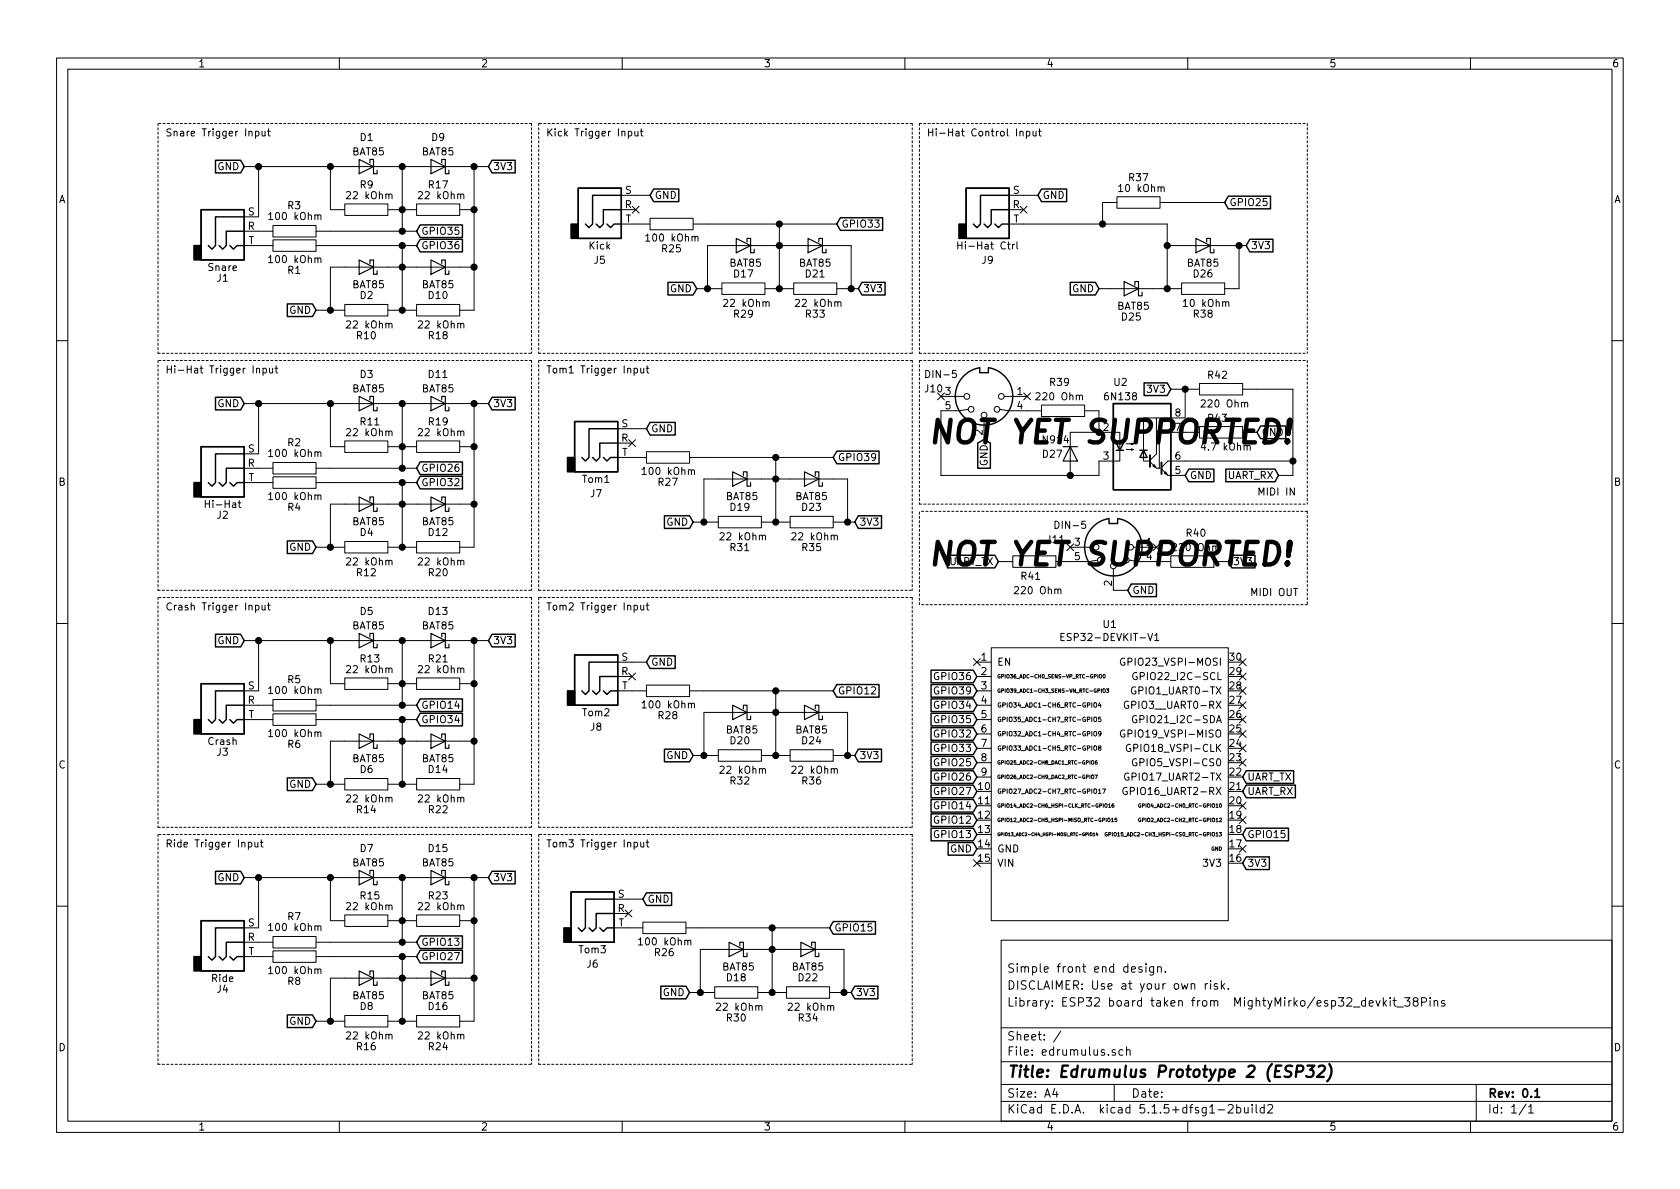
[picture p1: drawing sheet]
<svg xmlns="http://www.w3.org/2000/svg" width="297mm" height="210mm" viewBox="0 0 297 210" stroke-linecap="round" stroke-linejoin="round" font-family="sans-serif">
<defs><g id="words">
<g font-size="5.6">
<text x="163.8" y="78.4">NOT YET SUPPORTED!</text>
<text x="163.8" y="100">NOT YET SUPPORTED!</text>
</g>
<text font-size="2.8" x="178" y="190.5">Title: Edrumulus Prototype 2 (ESP32)</text>
<g font-size="2.1">
<text x="178" y="172">Simple front end design.</text>
<text x="178" y="178">Library: ESP32 board taken from MightyMirko/esp32_devkit_38Pins</text>
<text x="178" y="175">DISCLAIMER: Use at your own risk.</text>
<text x="178" y="184">Sheet: /</text>
<text x="178" y="186.7">File: edrumulus.sch</text>
<text x="178" y="196.9">KiCad E.D.A. kicad 5.1.5+dfsg1-2build2</text>
<text x="178" y="194.1">Size: A4</text>
<text x="200" y="194.1">Date:</text>
<text x="263" y="194.1">Rev: 0.1</text>
<text x="263" y="196.9">Id: 1/1</text>
</g>
<g font-size="1.8">
<text x="35" y="11.9">1</text>
<text x="85" y="11.9">2</text>
<text x="135" y="11.9">3</text>
<text x="185" y="11.9">4</text>
<text x="235" y="11.9">5</text>
<text x="285" y="11.9">6</text>
<text x="29.2" y="24.1">Snare Trigger Input</text>
<text x="62.4" y="27.5">BAT85</text>
<text x="63.7" y="24.9">D1</text>
<text x="74.7" y="27.5">BAT85</text>
<text x="76.4" y="24.9">D9</text>
<text x="96.5" y="24.1">Kick Trigger Input</text>
<text x="163.8" y="24.1">Hi-Hat Control Input</text>
<text x="10.4" y="35.9">A</text>
<text x="38.5" y="30.1">GND</text>
<text x="61.6" y="35.2">22 kOhm</text>
<text x="63.7" y="33.3">R9</text>
<text x="74.3" y="35.2">22 kOhm</text>
<text x="75.8" y="33.3">R17</text>
<text x="87.1" y="30.1">3V3</text>
<text x="110.5" y="34.3">S</text>
<text x="115.7" y="35.2">GND</text>
<text x="179.1" y="34.3">S</text>
<text x="184.3" y="35.2">GND</text>
<text x="198.1" y="34">10 kOhm</text>
<text x="199.7" y="32">R37</text>
<text x="285.4" y="35.9">A</text>
<text x="43.8" y="40.6">R</text>
<text x="43.9" y="38.1">S</text>
<text x="48" y="38.9">100 kOhm</text>
<text x="50.9" y="37">R3</text>
<text x="74.4" y="41.5">GPIO35</text>
<text x="110.5" y="36.8">R</text>
<text x="110.6" y="39.4">T</text>
<text x="148.7" y="40.3">GPIO33</text>
<text x="179.1" y="36.8">R</text>
<text x="179.2" y="39.4">T</text>
<text x="217.3" y="36.4">GPIO25</text>
<text x="36.9" y="47.9">Snare</text>
<text x="43.9" y="43.2">T</text>
<text x="48" y="46.5">100 kOhm</text>
<text x="74.4" y="44.1">GPIO36</text>
<text x="104.2" y="44.1">Kick</text>
<text x="105.1" y="46.7">J5</text>
<text x="114.6" y="42.7">100 kOhm</text>
<text x="117.1" y="44.6">R25</text>
<text x="129.1" y="47.2">BAT85</text>
<text x="141.4" y="47.2">BAT85</text>
<text x="170.3" y="44.1">Hi-Hat Ctrl</text>
<text x="173.7" y="46.7">J9</text>
<text x="209.9" y="47.2">BAT85</text>
<text x="221.1" y="44.1">3V3</text>
<text x="38.4" y="49.8">J1</text>
<text x="50.9" y="48.4">R1</text>
<text x="62.4" y="51">BAT85</text>
<text x="63.7" y="52.9">D2</text>
<text x="74.7" y="51">BAT85</text>
<text x="75.8" y="52.9">D10</text>
<text x="118.5" y="51.7">GND</text>
<text x="129.8" y="49.1">D17</text>
<text x="142.5" y="49.1">D21</text>
<text x="152.6" y="51.7">3V3</text>
<text x="189.6" y="51.7">GND</text>
<text x="211.1" y="49.1">D26</text>
<text x="51.2" y="55.5">GND</text>
<text x="61.6" y="58.1">22 kOhm</text>
<text x="63.1" y="60">R10</text>
<text x="74.3" y="58.1">22 kOhm</text>
<text x="75.8" y="60">R18</text>
<text x="128.3" y="54.3">22 kOhm</text>
<text x="129.8" y="56.2">R29</text>
<text x="141" y="54.3">22 kOhm</text>
<text x="142.5" y="56.2">R33</text>
<text x="197.6" y="54.8">BAT85</text>
<text x="198.4" y="56.7">D25</text>
<text x="209.5" y="54.3">10 kOhm</text>
<text x="211.1" y="56.2">R38</text>
<text x="29.2" y="66">Hi-Hat Trigger Input</text>
<text x="62.4" y="69.4">BAT85</text>
<text x="63.7" y="66.8">D3</text>
<text x="74.7" y="69.4">BAT85</text>
<text x="75.8" y="66.8">D11</text>
<text x="96.5" y="66">Tom1 Trigger Input</text>
<text x="163.6" y="69.4">J10</text>
<text x="164.1" y="66.8">DIN-5</text>
<text x="167.2" y="69.8">3</text>
<text x="179.9" y="69.8">1</text>
<text x="183.6" y="70.8">220 Ohm</text>
<text x="185.7" y="68.2">R39</text>
<text x="195.5" y="70.8">6N138</text>
<text x="197" y="68.2">U2</text>
<text x="203.1" y="69.5">3V3</text>
<text x="213.6" y="67">R42</text>
<text x="38.5" y="72">GND</text>
<text x="61.6" y="77.1">22 kOhm</text>
<text x="63.8" y="75.2">R11</text>
<text x="74.3" y="77.1">22 kOhm</text>
<text x="75.8" y="75.2">R19</text>
<text x="87.1" y="72">3V3</text>
<text x="109.9" y="75.6">S</text>
<text x="115.1" y="76.4">GND</text>
<text x="167.2" y="72.4">5</text>
<text x="173.7" y="76.9" transform="rotate(-90 173.7 76.9)">2</text>
<text x="179.9" y="72.4">4</text>
<text x="195.1" y="76.2">2</text>
<text x="207.8" y="76.2">7</text>
<text x="207.8" y="73.7">8</text>
<text x="212.8" y="72.1">220 Ohm</text>
<text x="213.6" y="74.6">R43</text>
<text x="223" y="77.1">GND</text>
<text x="43.8" y="82.5">R</text>
<text x="43.9" y="80">S</text>
<text x="48" y="80.8">100 kOhm</text>
<text x="50.9" y="78.9">R2</text>
<text x="74.4" y="83.4">GPIO26</text>
<text x="109.9" y="78.1">R</text>
<text x="110" y="80.6">T</text>
<text x="114" y="84">100 kOhm</text>
<text x="148.1" y="81.5">GPIO39</text>
<text x="174.6" y="82.4" transform="rotate(-90 174.6 82.4)">GND</text>
<text x="183.4" y="78.4">1N914</text>
<text x="184.4" y="80.9">D27</text>
<text x="195.1" y="81.3">3</text>
<text x="207.8" y="83.8">5</text>
<text x="207.8" y="81.3">6</text>
<text x="212.8" y="79.7">4.7 kOhm</text>
<text x="10.4" y="85.9">B</text>
<text x="36.8" y="89.8">Hi-Hat</text>
<text x="43.9" y="85.1">T</text>
<text x="48" y="88.4">100 kOhm</text>
<text x="74.4" y="86">GPIO32</text>
<text x="103" y="85.4">Tom1</text>
<text x="104.4" y="87.9">J7</text>
<text x="116.5" y="85.9">R27</text>
<text x="128.4" y="88.4">BAT85</text>
<text x="140.7" y="88.4">BAT85</text>
<text x="210.3" y="84.7">GND</text>
<text x="216.9" y="84.7">UART_RX</text>
<text x="222.2" y="87.6">MIDI IN</text>
<text x="285.4" y="85.9">B</text>
<text x="38.4" y="91.7">J2</text>
<text x="50.9" y="90.3">R4</text>
<text x="62.4" y="92.9">BAT85</text>
<text x="63.7" y="94.8">D4</text>
<text x="74.7" y="92.9">BAT85</text>
<text x="75.8" y="94.8">D12</text>
<text x="117.8" y="93">GND</text>
<text x="127.6" y="95.5">22 kOhm</text>
<text x="129.2" y="90.3">D19</text>
<text x="140.3" y="95.5">22 kOhm</text>
<text x="141.9" y="90.3">D23</text>
<text x="151.9" y="93">3V3</text>
<text x="186.9" y="93.5">DIN-5</text>
<text x="209.8" y="94.9">R40</text>
<text x="51.2" y="97.4">GND</text>
<text x="61.6" y="100">22 kOhm</text>
<text x="63.1" y="101.9">R12</text>
<text x="74.3" y="100">22 kOhm</text>
<text x="75.8" y="101.9">R20</text>
<text x="129.2" y="97.5">R31</text>
<text x="141.9" y="97.5">R35</text>
<text x="167.6" y="99.9">UART_TX</text>
<text x="185.2" y="96.1">J11</text>
<text x="190" y="96.5">3</text>
<text x="190" y="99.1">5</text>
<text x="202.7" y="96.5">1</text>
<text x="202.7" y="99.1">4</text>
<text x="207.7" y="97.5">220 Ohm</text>
<text x="218" y="99.9">3V3</text>
<text x="29.2" y="107.9">Crash Trigger Input</text>
<text x="96.5" y="107.9">Tom2 Trigger Input</text>
<text x="179.8" y="105.1">220 Ohm</text>
<text x="180.6" y="102.5">R41</text>
<text x="196.6" y="103.6" transform="rotate(-90 196.6 103.6)">2</text>
<text x="200.2" y="105">GND</text>
<text x="221" y="105.4">MIDI OUT</text>
<text x="38.5" y="113.9">GND</text>
<text x="62.4" y="111.3">BAT85</text>
<text x="63.7" y="108.8">D5</text>
<text x="74.7" y="111.3">BAT85</text>
<text x="75.8" y="108.8">D13</text>
<text x="87.1" y="113.9">3V3</text>
<text x="188.5" y="113.4">ESP32-DEVKIT-V1</text>
<text x="195.1" y="111">U1</text>
<text x="61.6" y="119">22 kOhm</text>
<text x="63.8" y="117.1">R13</text>
<text x="74.3" y="119">22 kOhm</text>
<text x="75.8" y="117.1">R21</text>
<text x="109.9" y="119.4">R</text>
<text x="109.9" y="116.8">S</text>
<text x="115.1" y="117.7">GND</text>
<text x="173.5" y="116.8">1</text>
<text x="173.5" y="119.4">2</text>
<text x="176.3" y="117.7">EN</text>
<text x="199.6" y="117.7">GPIO23_VSPI-MOSI</text>
<text x="217.5" y="119.4">29</text>
<text x="217.5" y="116.8">30</text>
<text x="43.8" y="124.5">R</text>
<text x="43.9" y="121.9">S</text>
<text x="48" y="122.7">100 kOhm</text>
<text x="50.9" y="120.8">R5</text>
<text x="74.4" y="125.3">GPIO14</text>
<text x="110" y="121.9">T</text>
<text x="114" y="125.3">100 kOhm</text>
<text x="148.1" y="122.8">GPIO12</text>
<text x="165.5" y="120.3">GPIO36</text>
<text x="165.5" y="122.8">GPIO39</text>
<text x="165.5" y="125.3">GPIO34</text>
<text x="173.5" y="121.9">3</text>
<text x="173.5" y="124.5">4</text>
<text x="199.8" y="125.3">GPIO3__UART0-RX</text>
<text x="201" y="122.8">GPIO1_UART0-TX</text>
<text x="201.9" y="120.3">GPIO22_I2C-SCL</text>
<text x="217.5" y="124.5">27</text>
<text x="217.5" y="121.9">28</text>
<text x="36.9" y="131.7">Crash</text>
<text x="43.9" y="127">T</text>
<text x="48" y="130.3">100 kOhm</text>
<text x="74.4" y="127.9">GPIO34</text>
<text x="103" y="126.7">Tom2</text>
<text x="104.4" y="129.2">J8</text>
<text x="116.5" y="127.2">R28</text>
<text x="128.4" y="129.7">BAT85</text>
<text x="129.2" y="131.6">D20</text>
<text x="140.7" y="129.7">BAT85</text>
<text x="141.9" y="131.6">D24</text>
<text x="165.5" y="127.9">GPIO35</text>
<text x="165.5" y="130.4">GPIO32</text>
<text x="173.5" y="127">5</text>
<text x="173.5" y="129.5">6</text>
<text x="199.6" y="130.4">GPIO19_VSPI-MISO</text>
<text x="201.7" y="127.9">GPIO21_I2C-SDA</text>
<text x="217.5" y="129.5">25</text>
<text x="217.5" y="127">26</text>
<text x="10.4" y="135.9">C</text>
<text x="38.4" y="133.6">J3</text>
<text x="50.9" y="132.3">R6</text>
<text x="62.4" y="134.8">BAT85</text>
<text x="63.7" y="136.7">D6</text>
<text x="74.7" y="134.8">BAT85</text>
<text x="75.8" y="136.7">D14</text>
<text x="117.8" y="134.2">GND</text>
<text x="127.6" y="136.8">22 kOhm</text>
<text x="140.3" y="136.8">22 kOhm</text>
<text x="151.9" y="134.2">3V3</text>
<text x="165.5" y="135.5">GPIO25</text>
<text x="165.5" y="133">GPIO33</text>
<text x="173.5" y="132.1">7</text>
<text x="173.5" y="134.6">8</text>
<text x="173.5" y="137.2">9</text>
<text x="200.5" y="133">GPIO18_VSPI-CLK</text>
<text x="201.7" y="135.5">GPIO5_VSPI-CS0</text>
<text x="217.5" y="137.2">22</text>
<text x="217.5" y="134.6">23</text>
<text x="217.5" y="132.1">24</text>
<text x="285.4" y="135.9">C</text>
<text x="51.2" y="139.3">GND</text>
<text x="61.6" y="141.9">22 kOhm</text>
<text x="63.1" y="143.8">R14</text>
<text x="74.3" y="141.9">22 kOhm</text>
<text x="75.8" y="143.8">R22</text>
<text x="129.2" y="138.7">R32</text>
<text x="141.9" y="138.7">R36</text>
<text x="165.5" y="138">GPIO26</text>
<text x="165.5" y="140.6">GPIO27</text>
<text x="165.5" y="143.1">GPIO14</text>
<text x="173" y="139.7">10</text>
<text x="173" y="142.2">11</text>
<text x="199.8" y="140.6">GPIO16_UART2-RX</text>
<text x="200" y="138">GPIO17_UART2-TX</text>
<text x="217.5" y="142.2">20</text>
<text x="217.5" y="139.7">21</text>
<text x="220.5" y="140.6">UART_RX</text>
<text x="220.5" y="138">UART_TX</text>
<text x="29.2" y="149.9">Ride Trigger Input</text>
<text x="96.5" y="149.9">Tom3 Trigger Input</text>
<text x="165.5" y="145.7">GPIO12</text>
<text x="165.5" y="148.2">GPIO13</text>
<text x="173" y="144.8">12</text>
<text x="173" y="147.3">13</text>
<text x="173" y="149.9">14</text>
<text x="217.5" y="149.9">17</text>
<text x="217.5" y="147.3">18</text>
<text x="217.5" y="144.8">19</text>
<text x="220.5" y="148.2">GPIO15</text>
<text x="38.5" y="155.8">GND</text>
<text x="62.4" y="153.2">BAT85</text>
<text x="63.7" y="150.7">D7</text>
<text x="74.7" y="153.2">BAT85</text>
<text x="75.8" y="150.7">D15</text>
<text x="87.1" y="155.8">3V3</text>
<text x="168" y="150.7">GND</text>
<text x="173" y="152.4">15</text>
<text x="176.3" y="150.7">GND</text>
<text x="176.3" y="153.3">VIN</text>
<text x="213" y="153.3">3V3</text>
<text x="217.5" y="152.4">16</text>
<text x="220.5" y="153.3">3V3</text>
<text x="61.6" y="161">22 kOhm</text>
<text x="63.8" y="159">R15</text>
<text x="74.3" y="161">22 kOhm</text>
<text x="75.8" y="159">R23</text>
<text x="109.2" y="161.3">R</text>
<text x="109.3" y="158.7">S</text>
<text x="114.5" y="159.6">GND</text>
<text x="43.8" y="166.4">R</text>
<text x="43.9" y="163.8">S</text>
<text x="48" y="164.6">100 kOhm</text>
<text x="50.9" y="162.7">R7</text>
<text x="74.4" y="167.3">GPIO13</text>
<text x="109.3" y="163.8">T</text>
<text x="113.4" y="167.2">100 kOhm</text>
<text x="147.5" y="164.7">GPIO15</text>
<text x="37.5" y="173.7">Ride</text>
<text x="43.9" y="168.9">T</text>
<text x="48" y="172.3">100 kOhm</text>
<text x="74.4" y="169.8">GPIO27</text>
<text x="102.4" y="168.6">Tom3</text>
<text x="103.8" y="171.1">J6</text>
<text x="115.8" y="169.1">R26</text>
<text x="127.8" y="171.6">BAT85</text>
<text x="128.5" y="173.5">D18</text>
<text x="140.1" y="171.6">BAT85</text>
<text x="141.2" y="173.5">D22</text>
<text x="38.4" y="175.6">J4</text>
<text x="50.9" y="174.2">R8</text>
<text x="62.4" y="176.7">BAT85</text>
<text x="63.7" y="178.6">D8</text>
<text x="74.7" y="176.7">BAT85</text>
<text x="75.8" y="178.6">D16</text>
<text x="117.2" y="176.1">GND</text>
<text x="127" y="178.7">22 kOhm</text>
<text x="139.7" y="178.7">22 kOhm</text>
<text x="151.3" y="176.1">3V3</text>
<text x="10.4" y="185.9">D</text>
<text x="51.2" y="181.2">GND</text>
<text x="61.6" y="183.8">22 kOhm</text>
<text x="63.1" y="185.7">R16</text>
<text x="74.3" y="183.8">22 kOhm</text>
<text x="75.8" y="185.7">R24</text>
<text x="128.5" y="180.6">R30</text>
<text x="141.2" y="180.6">R34</text>
<text x="285.4" y="185.9">D</text>
<text x="35" y="199.9">1</text>
<text x="85" y="199.9">2</text>
<text x="135" y="199.9">3</text>
<text x="185" y="199.9">4</text>
<text x="235" y="199.9">5</text>
<text x="285" y="199.9">6</text>
</g>
<g font-size="1.1">
<text x="176.3" y="125.1">GPIO34_ADC1-CH6_RTC-GPIO4</text>
<text x="176.3" y="127.6">GPIO35_ADC1-CH7_RTC-GPIO5</text>
<text x="176.3" y="130.2">GPIO32_ADC1-CH4_RTC-GPIO9</text>
<text x="176.3" y="132.7">GPIO33_ADC1-CH5_RTC-GPIO8</text>
<text x="176.3" y="140.3">GPIO27_ADC2-CH7_RTC-GPIO17</text>
</g>
<g font-size=".9">
<text x="176.3" y="119.9">GPIO36_ADC-CH0_SENS-VP_RTC-GPIO0</text>
<text x="176.3" y="122.5">GPIO39_ADC1-CH3_SENS-VN_RTC-GPIO3</text>
<text x="176.3" y="135.2">GPIO25_ADC2-CH8_DAC1_RTC-GPIO6</text>
<text x="176.3" y="137.7">GPIO26_ADC2-CH9_DAC2_RTC-GPIO7</text>
<text x="176.3" y="142.8">GPIO14_ADC2-CH6_HSPI-CLK_RTC-GPIO16</text>
<text x="202.7" y="142.8">GPIO4_ADC2-CH0_RTC-GPIO10</text>
<text x="176.3" y="145.3">GPIO12_ADC2-CH5_HSPI-MISO_RTC-GPIO15</text>
<text x="197.6" y="147.9">GPIO15_ADC2-CH3_HSPI-CS0_RTC-GPIO13</text>
<text x="202.7" y="145.3">GPIO2_ADC2-CH2_RTC-GPIO12</text>
<text x="214.2" y="150.4">GND</text>
</g>
<text font-size=".7" x="176.3" y="147.8">GPIO13_ADC2-CH4_HSPI-MOSI_RTC-GPIO14</text>
</g></defs>
<g fill="none" stroke="#000" stroke-width=".18">
<path d="M10 10.3h277v189.9h-277zM12 12.2h273v186.1h-273zM60 10.3v1.9M110 10.3v1.9M160 10.3v1.9M210 10.3v1.9M260 10.3v1.9M43.2 29.5h43.2M45.2 23.3l.3-.1 .3 .2-.1 .6h-.5M45.2 23.2v1.3M45.7 29.5v8.8h-2.5M46.3 23.2l.1 .8h.3l.2-.1"/>
<path d="M46.9 23.2v.8M47.3 23.2h.5M47.5 22.8v1.1l.3 .1M47.5 37.9l.4-.3v1.2M47.5 38.8h.7M48.3 39.9h7.6v2h-7.6zM56.2 38.2l.2-.2h.3v.8M58.4 29.5v7.6h2.6M61 36.1h7.6v2h-7.6zM68.6 37.1h5.1M68.8 34.5l.1-.2 .3 .1 .1 .7M71.1 29.5v11.4"/>
<path d="M73.7 36.1h7.6v2h-7.6zM81.3 37.1h2.5M81.5 34.5l.1-.2 .3 .1 .1 .7M83.8 29.5v25.4h-2.5M109.9 37.1h2.5M109.9 34.5h5M109.9 39.6h5M111.1 23.3l.4-.1 .2 .2-.1 .6h-.5M111.1 23.2v1.3M111.8 36.5l1.2 1.2M112.2 23.2l.1 .8h.3l.2-.1M112.8 23.2v.8"/>
<path d="M113 36.5l-1.2 1.2M113.2 23.2h.5M113.4 22.8v1.1l.3 .1M114.9 38.6h7.7v2h-7.7zM122.6 39.6h25.4M137.8 39.6v11.4M178.4 37.1h2.6M178.4 34.5h5.1M178.4 39.6h28v11.4M180.3 23.3l.2-.1 .3 .1 .1 .7M180.3 23.2v.8M180.4 36.5l1.2 1.2"/>
<path d="M181.5 23.3l.4-.1 .2 .2-.1 .6h-.5M181.5 23.2v1.3M181.6 36.5l-1.2 1.2M182.7 23.2v.8h.3l.2-.1M183.2 23.2v.8M183.6 23.2h.5M183.8 22.8v1.1l.3 .1M197.5 34.8h7.6v2h-7.6zM197.5 35.8h-2.6v3.8M205.1 35.8h11.4M205.3 33.2l.2-.2 .3 .1v.8M43.2 43.4h5.1"/>
<path d="M43.2 40.9h5.1M47.5 45.5l.4-.3v1.3M47.5 46.5h.7M48.3 42.4h7.6v2h-7.6zM55.9 43.4h17.8M55.9 54.9h5.1M55.9 40.9h17.8M56.2 45.8l.2-.2 .3 .1v.8M61 53.8h7.6v2.1h-7.6zM68.6 54.9h5.1M68.8 57.3l.1-.1h.3l.1 .8M71.1 43.4v11.5"/>
<path d="M73.7 53.8h7.6v2.1h-7.6zM81.5 57.3l.1-.1h.3l.1 .8M83.8 47.2h-25.4v7.7M114.2 41.7l.3-.3v1.2M114.2 42.6h.7M122.9 42l.2-.2 .3 .1v.7M123.2 51h4.4M125.1 51v-7.6h25.4v7.6M127.6 50h7.7v2.1h-7.7zM135.3 51h5M135.4 53.5l.2-.1h.3l.1 .8M140.3 50h7.7v2.1h-7.7z"/>
<path d="M148 51h3.8M148.1 53.5l.2-.1h.3l.1 .8M169.3 42.8v1.2M169.3 43.4h.8M179 43.2v.8M179.4 43.2l-.4 .2M179.8 42.8v1.1l.2 .1M194.3 51h14.6M206.4 43.4h13.9M208.9 50h7.6v2.1h-7.6zM216.7 53.5l.2-.1h.3l.1 .8M219.1 43.4v7.6h-2.6"/>
<path d="M10 60.2h2M43.2 71.4h43.2M45.4 65.2l.1-.1 .3 .1 .1 .8M45.4 65.1v.9M45.7 71.4v8.9h-2.5M46.5 65.2l.4-.1 .2 .2-.1 .6h-.5M46.5 65.1v1.3M47.5 79.8l.4-.3v1.2M47.7 65.1v.8l.3 .1 .2-.2M48.2 65.1v.9M48.6 65.1h.5M48.8 64.7v1.1l.3 .2"/>
<path d="M58.4 71.4v7.6h2.6M61 78h7.6v2h-7.6zM68.6 79h5.1M68.8 76.4l.1-.2 .3 .1 .1 .8M71.1 71.4v11.4M73.7 78h7.6v2h-7.6zM81.3 79h2.5M81.5 76.4l.1-.2 .3 .1 .1 .8M83.8 71.4v25.4h-2.5M109.2 78.4h2.6M109.2 75.8h5.1M111.2 77.7l1.2 1.3"/>
<path d="M112.1 65.2l.4-.1 .2 .2-.1 .6h-.5M112.4 77.7l-1.2 1.3M113.3 65.1v.8l.3 .1 .2-.2M113.8 65.1v.9M114.2 65.1h.5M114.3 79.9h7.6v2h-7.6zM114.4 64.7v1.1l.3 .2M165.8 69.5l1.2 1.2M166.4 72.6v11.5h27.9v-2.6h3.7v-5.1h-1.2M166.4 70.1h4M167 69.5l-1.2 1.2M171.2 72.4l-2.3 .2"/>
<path d="M176.8 72.4l2.3 .2M177.5 70.1h4.1M181 69.5l1.2 1.2M182.2 69.5l-1.2 1.2M184.1 71.6h7.7v2.1h-7.7zM189.2 79v5.1M190.9 70l.1-.1h.3l.1 .8M204.5 73.9h-2.3v7.6h1M207 76.4h-2v6.4M207 68.8h5.1M209.5 68.8v5.1M212.1 67.8h7.6v2h-7.6z"/>
<path d="M219.7 68.8h8.9v15.3h-2.5M220.1 71.3l.1-.2 .3 .1 .1 .8M285 60.2h2M42.1 88.9h.5M42.3 88.5v1.1l.3 .2M43.2 82.8h5.1M43.2 85.3h5.1M47.5 87.4l.4-.3v1.3M47.5 88.4h.7M47.5 80.7h.7M48.3 84.3h7.6v2.1h-7.6zM48.3 81.8h7.6v2h-7.6z"/>
<path d="M55.9 82.8h17.8M55.9 85.3h17.8M55.9 96.8h5.1M56.2 87.7l.2-.2 .3 .1v.8M56.2 80.1l.2-.2 .3 .1v.7M61 95.8h7.6v2h-7.6zM68.6 96.8h5.1M68.8 99.3l.1-.2h.3l.1 .8M71.1 85.3v11.5M73.7 95.8h7.6v2h-7.6zM81.5 99.3l.1-.2h.3l.1 .8M83.8 89.1h-25.4v7.7"/>
<path d="M109.2 80.9h5.1M113.5 83l.4-.4v1.3M113.5 83.9h.8M121.9 80.9h25.4M122.3 83.3l.1-.2h.3l.1 .8M122.6 92.3h4.4M124.5 92.3v-7.6h25.4v7.6M127 91.3h7.6v2h-7.6zM134.6 92.3h5.1M134.8 94.8l.2-.2 .3 .1 .1 .8M137.2 80.9v11.4M139.7 91.3h7.6v2h-7.6z"/>
<path d="M147.3 92.3h3.8M147.5 94.8l.2-.2 .3 .1 .1 .8M203.3 81.7l1.2 1.1h.6M203.8 82.4l.3-.2 .2 .5zM204.5 80.3l-1.2 1.1M205.4 82.9l1.1 1.2h3M205.9 83.7l.2-.3 .3 .5zM228.6 81.5h-22.1l-1.1 1.2M228.9 86.3v1.2l-.8-1.2v1.2M10 110.3h2M43.2 113.3h43.2M45.2 107.1l.3-.1 .3 .3-.1 .5h-.5"/>
<path d="M45.2 107v1.3M45.7 113.3v8.9h-2.5M46.3 107l.1 .8 .3 .1 .2-.2M46.9 107v.9M47.3 107h.5M47.5 106.6v1.1l.3 .2M58.4 113.3v7.6h2.6M61 119.9h7.6v2h-7.6zM68.8 118.3l.1-.2 .3 .1 .1 .8M71.1 113.3v11.4M73.7 119.9h7.6v2h-7.6zM81.5 118.3l.1-.2 .3 .1 .1 .8"/>
<path d="M83.8 113.3v25.4h-2.5M109.2 119.6h2.6M109.2 117.1h5.1M111.2 119l1.2 1.2M112.1 107.1l.4-.1 .2 .3-.1 .5h-.5M112.4 119l-1.2 1.2M113.3 107v.8l.3 .1 .2-.2M113.8 107v.9M114.2 107h.5M114.4 106.6v1.1l.3 .2M172.1 116.5l1.2 1.2M172.7 119.6h2.6"/>
<path d="M172.7 117.1h2.6M173.3 116.5l-1.2 1.2M175.3 114.5h41.9v48.3h-41.9zM187 104.3l.2-.1h.3l.1 .8M187.6 112.6h.4M188.2 112h-.6v1.3h.6M194.1 119.3v.6M194.4 119.3h.4l-.1 .6-.3-.1zM195.1 119.3h.1a.31 .31 0 0 1 .2 .3 .31 .31 0 0 1-.3 .3l-.1-.2zM196.8 101.8v2.6h2.6M198.8 116.5a.59 .59 0 0 0-.7 .5 .59 .59 0 0 0 .7 .6l.1-.5h-.2M201 119a.59 .59 0 0 0-.7 .6 .59 .59 0 0 0 .7 .5l.1-.4h-.3"/>
<path d="M204.2 112.4l.3-.4v1.3M204.2 113.3h.7M219.1 116.5l1.2 1.2M219.1 119l1.2 1.2M220.3 116.5l-1.2 1.2M220.3 119l-1.2 1.2M285 110.3h2M43.2 124.7h5.1M43.2 127.2h5.1M47.5 121.7l.4-.3v1.3M47.5 129.4l.4-.4v1.3M47.5 122.7h.7"/>
<path d="M47.5 130.3h.7M48.3 123.7h7.6v2h-7.6zM48.3 126.2h7.6v2.1h-7.6zM55.9 138.7h5.1M55.9 124.7h17.8M55.9 127.2h17.8M56.2 122l.2-.2 .3 .1v.8M56.2 129.6l.2-.2 .3 .1v.8M61 137.7h7.6v2h-7.6zM68.6 138.7h5.1M68.6 120.9h5.1M71.1 127.2v11.5"/>
<path d="M73.7 137.7h7.6v2h-7.6zM81.3 120.9h2.5M83.8 131.1h-25.4v7.6M109.2 122.2h5.1M113.5 124.3l.4-.4v1.3M113.5 125.2h.8M114.3 121.2h7.6v2h-7.6zM121.9 122.2h25.4M122.3 124.5l.1-.1h.3l.1 .8M122.6 133.6h4.4M124.5 133.6v-7.6h25.4v7.6M127 132.6h7.6v2h-7.6z"/>
<path d="M134.6 133.6h5.1M134.8 136.1l.2-.2 .3 .1 .1 .7M137.2 122.2v11.4M139.7 132.6h7.6v2h-7.6zM147.3 133.6h3.8M147.5 136.1l.2-.2 .3 .1 .1 .7M172.7 124.7h2.6M172.7 127.2h2.6M172.7 122.2h2.6M172.7 129.8h2.6M172.7 132.3h2.6M172.7 134.9h2.6"/>
<path d="M172.7 137.4h2.6M193 134.6h.4l-.1 .5-.3-.1zM193.1 137.1h.3l-.1 .6-.3-.1zM193.4 139.6l.2-.1 .3 .1v.6l-.2 .1-.3-.1zM193.4 124.4l.2-.1 .3 .1v.5l-.2 .2-.3-.2zM193.4 126.9l.2-.1 .3 .1v.6l-.2 .1-.3-.1zM193.4 129.5l.2-.1 .3 .1v.5l-.2 .1-.3-.1zM193.4 132l.2-.1 .3 .1v.6l-.2 .1-.3-.1zM193.6 137.1h.4l-.2 .6M194 134.5h-.2a.35 .35 0 0 0-.2 .3 .35 .35 0 0 0 .3 .3l.1-.3-.2-.1-.2 .2M194.1 122.1h.3v-.2l-.3-.1v.6M194.2 139.7l.2-.2v.8"/>
<path d="M194.4 132.2l-.2-.1 .1-.2h.3v.3l-.4 .2 .2 .3 .3-.2-.2-.3M194.4 124.2l-.2 .6h.5M194.6 124.5v.6M194.6 126.8h-.3l-.1 .4 .3-.1 .2 .4-.2 .1-.3-.1M194.7 129.7l-.2 .1h-.2v-.4h.2l.2 .1-.1 .4-.3 .2M194.7 121.8v.6M194.9 139.5h.6l-.4 .8M195 121.9h.4l-.1 .5-.3-.1zM195.6 121.8h.4l-.2 .2 .2 .1v.3h-.4M198.8 129.2a.59 .59 0 0 0-.7 .5 .59 .59 0 0 0 .7 .6l.1-.5h-.2M199.3 139.3a.59 .59 0 0 0-.8 .6 .59 .59 0 0 0 .8 .6v-.5h-.2M199.5 124.1a.59 .59 0 0 0-.7 .5 .59 .59 0 0 0 .7 .6l.1-.5h-.3"/>
<path d="M199.6 136.8a.59 .59 0 0 0-.8 .5 .59 .59 0 0 0 .8 .6v-.5h-.2M199.8 131.7a.59 .59 0 0 0-.7 .6 .59 .59 0 0 0 .7 .5l.1-.4h-.2M200.8 121.5a.59 .59 0 0 0-.8 .6 .59 .59 0 0 0 .8 .6v-.5h-.2M200.9 134.2a.59 .59 0 0 0-.7 .6 .59 .59 0 0 0 .7 .6l.1-.5h-.2M200.9 126.6a.59 .59 0 0 0-.7 .6 .59 .59 0 0 0 .7 .6l.1-.5h-.2M219.1 134.3l1.2 1.2M219.1 121.6l1.2 1.2M219.1 124.1l1.2 1.2M219.1 126.6l1.2 1.3M219.1 129.2l1.2 1.2M219.1 131.7l1.2 1.2M220.3 134.3l-1.2 1.2"/>
<path d="M220.3 121.6l-1.2 1.2M220.3 124.1l-1.2 1.2M220.3 126.6l-1.2 1.3M220.3 129.2l-1.2 1.2M220.3 131.7l-1.2 1.2M43.2 155.2h43.2M43.9 149l.4-.1 .2 .3-.1 .5h-.5M45.1 148.9v.8l.3 .1 .2-.1M45.6 148.9v.9M45.7 155.2v8.9h-2.5M46 148.9h.5M46.2 148.5v1.1l.3 .2"/>
<path d="M58.4 155.2v7.6h2.6M68.8 141.2l.1-.2h.3l.1 .8M71.1 155.2v11.4M81.5 141.2l.1-.2h.3l.1 .8M83.8 155.2v25.4h-2.5M108.6 159h5.1M112.1 149l.4-.1 .2 .3-.1 .5h-.5M113.3 148.9v.8l.3 .1 .2-.1M113.8 148.9v.9M114.2 148.9h.5M114.4 148.5v1.1l.3 .2M172.1 152l1.2 1.3"/>
<path d="M173.3 152l-1.2 1.3M192.5 147.3v.5M192.8 147.3h.3l-.1 .5-.2-.1zM193.3 147.4l.1-.1v.5M193.3 147.8h.3M193.9 147.2l-.1 .4h.3M194.1 147.4v.4M194.2 140.3h.5M195.1 142.1v.7M195.4 142.2h.3v.5l-.1 .1-.2-.1zM195.6 144.7v.6M195.7 147.2a.29 .29 0 0 0-.3 .3 .29 .29 0 0 0 .4 .3v-.2h-.1"/>
<path d="M195.9 144.7h.3v.6l-.3-.1zM196 142.3l.2-.2v.7M196 142.8h.4M196 147.5h.3l.1-.2-.4-.1v.6M196.5 144.9l.2-.2v.6M196.5 145.3h.4M196.7 147.2v.6M196.9 142.1h-.1a.4 .4 0 0 0-.1 .7l.2-.1 .1-.2-.2-.1-.2 .1M197 147.3h.3v.5l-.3-.1zM197.5 144.7h-.3l-.1 .3h.4v.2h-.4M201.7 144.7a.29 .29 0 0 0-.4 .3 .29 .29 0 0 0 .4 .2v-.2h-.1M201.7 142.2a.29 .29 0 0 0-.4 .2 .29 .29 0 0 0 .4 .3v-.2h-.1"/>
<path d="M202 145h.3v-.3h-.3v.6M202 142.5l.3-.1v-.2l-.3-.1v.7M219.1 141.9l1.2 1.2M219.1 144.4l1.2 1.2M219.1 149.5l1.2 1.2M220.3 141.9l-1.2 1.2M220.3 144.4l-1.2 1.2M220.3 149.5l-1.2 1.2M10 160.2h2M43.2 169.2h5.1M43.2 166.6h5.1M47.5 171.3l.4-.4v1.3"/>
<path d="M47.5 163.6l.4-.3v1.3M47.5 172.2h.7M47.5 164.6h.7M48.3 168.1h7.6v2.1h-7.6zM48.3 165.6h7.6v2h-7.6zM55.9 169.2h17.8M55.9 166.6h17.8M56.2 171.5l.2-.2 .3 .1v.8M56.2 163.9l.2-.2 .3 .1v.8M61 179.6h7.6v2h-7.6zM61 161.8h7.6v2h-7.6zM68.6 162.8h5.1"/>
<path d="M68.8 160.2l.1-.2 .3 .1 .1 .8M71.1 169.2v11.4M73.7 179.6h7.6v2h-7.6zM73.7 161.8h7.6v2h-7.6zM81.3 162.8h2.5M81.5 160.2l.1-.2 .3 .1 .1 .8M83.8 173h-25.4v7.6M108.6 164.1h5.1M108.6 161.5h2.5M110.5 160.9l1.2 1.2M111.7 160.9l-1.2 1.2M112.9 166.2l.4-.4v1.3"/>
<path d="M112.9 167.1h.7M113.7 163.1h7.6v2h-7.6zM121.3 164.1h25.4M121.6 166.4l.2-.1h.3v.8M121.9 175.5h4.5M123.8 175.5v-7.6h25.4v7.6M126.4 174.5h7.6v2h-7.6zM134 175.5h5.1M134.2 178l.1-.2 .3 .1 .1 .8M136.5 164.1v11.4M139.1 174.5h7.6v2h-7.6zM146.7 175.5h3.8"/>
<path d="M146.9 178l.1-.2 .3 .1 .1 .8M177 166.3h108v32h-108zM201.9 171a.37 .37 0 0 0-.6 .1l.1 .3 .5 .1 .1 .1-.2 .3h-.5M202.6 170.4v.2M202.6 170.9v1M204 170.9l-.1 1.4-.2 .1h-.4M204 171l-.4-.1-.3 .3v.6l.3 .1h.4M204.7 171.1v-.1a.37 .37 0 0 1 .6 .1v.8M204.7 170.9v1M206 171.8v.1M213.1 173.9v1M213.5 173.9l-.4 .3"/>
<path d="M214 173.4v.2M214 173.9v1M215.2 174l-.3-.1-.2 .2 .1 .3 .4 .1v.3h-.5M216 173.4v1.5M216.1 174.4l.4 .5M216.5 173.9l-.5 .6M217.2 174.8v.1M242.1 177.4l.7-.1-.1-.3-.4-.1-.2 .2v.7h.6M243.3 176.9l.3 1 .4-1M244.6 176.4v1.5M244.7 177.4l.4 .5M245.1 176.9l-.5 .6"/>
<path d="M245.8 176.4v.2M245.8 176.9v1M246.3 176.9h.6M246.5 176.4v1.3l.4 .2M247 178.1h1.1M248.4 176.4h.9l-.5 .6 .4 .1v.7l-.2 .1-.6-.1M250.1 177.1l-.2-.3 .1-.3a.48 .48 0 0 1 .7 .2l-.1 .3a.52 .52 0 0 0-.7 .2 .52 .52 0 0 0 .1 .6l.4 .1 .2-.1a.48 .48 0 0 0 0-.7h-.2M251.4 177.2l.7-.1 .1-.2-.1-.3-.2-.2h-.5v1.5M252.9 176.4v.2M252.9 176.9v1M253.6 177.1l.2-.2 .3 .1 .1 .9M253.6 176.9v1"/>
<path d="M255.4 177l-.3-.1-.2 .2v.3l.5 .1v.3h-.5M285 160.2h2M55.9 180.6h5.1M60 198.3v1.9M68.6 180.6h5.1M68.8 183.1l.1-.2 .3 .1 .1 .7M81.5 183.1l.1-.2 .3 .1 .1 .7M110 198.3v1.9M160 198.3v1.9M177 194.8h108M177 191.8h108M177 187.8h108"/>
<path d="M177 181.8h108M186.5 192.5l-.4 1h1M186.8 193v1M187.6 182.3l-1.3 2M197 191.8v3M197.2 185.7l-.4-.1-.2 .2 .1 .2 .5 .2v.3h-.6M198.6 185.7l-.5-.1-.3 .3 .2 .6h.6M199.2 185.7l.2-.1 .4 .1v.9M199.2 185.1v1.5M210 198.3v1.9M215.4 196.3h1.1M217.2 195.5l.2-.2h.4l.2 .5-.9 1h.9"/>
<path d="M218.7 195.9l.4-.1 .3 .3-.1 .6h-.6M218.7 195.3v1.5M220 195.8l.1 .9 .3 .1 .3-.1M220.7 195.8v1M221.4 195.3v.2M221.4 195.8v1M222.1 195.3v1.3l.2 .2M223.5 195.9l-.4-.1-.3 .3 .1 .6 .2 .1 .4-.1M223.5 195.3v1.5M224.2 195.5l.2-.2h.3l.3 .5-.9 1h.9M260 198.3v1.9M261 191.8v6.5"/>
<path d="M269.8 195.2l-1.2 2M270.3 195.8l.4-.5v1.5M270.3 196.8h.8"/>
<circle cx="170.9" cy="70.1" r=".51"/>
<circle cx="171.7" cy="72.4" r=".51"/>
<circle cx="176.3" cy="72.4" r=".51"/>
<circle cx="177" cy="70.1" r=".51"/>
</g>
<path d="M271.4 193l.4-.5v1.5M271.4 194h.8" fill="none" stroke="#000" stroke-width=".3"/>
<path d="M229.2 189.5h.8a.58 .58 0 0 0 .4-.5 .58 .58 0 0 0-.3-.6h-.7l-.3 2M231.2 188.4h1.2l-.8 .8a.48 .48 0 0 1 .7 .4l-.1 .5-.2 .2-.8 .1-.3-.1M233.1 188.6l.4-.2h.4l.3 .2v.4l-.1 .3-1.3 1.1h1.3M235 188.2a2.31 2.31 0 0 1-.4 3" fill="none" stroke="#000" stroke-width=".41"/>
<g fill="none" stroke="#000" stroke-width=".2">
<path d="M63.5 28.2l2.5 1.3-2.5 1.2zM65.4 28.8v-.6h.6v2.5h.7v-.6M76.2 28.2l2.5 1.3-2.5 1.2zM78.1 28.8v-.6h.6v2.5h.7v-.6M63.5 46l2.5 1.2-2.5 1.3zM65.4 46.6v-.6h.6v2.5h.7v-.6M76.2 46l2.5 1.2-2.5 1.3zM78.1 46.6v-.6h.6v2.5h.7v-.6M130.2 42.2l2.5 1.2-2.5 1.3zM132.1 42.8v-.6h.6v2.5h.6v-.6M142.9 42.2l2.5 1.2-2.5 1.3zM144.8 42.8v-.6h.6v2.5h.6v-.6"/>
<path d="M198.8 49.8l2.5 1.2-2.5 1.3zM200.7 50.4v-.6h.6v2.5h.6v-.6M211.5 42.2l2.5 1.2-2.5 1.3zM213.4 42.8v-.6h.6v2.5h.6v-.6M63.5 70.1l2.5 1.3-2.5 1.2zM65.4 70.7v-.6h.6v2.5h.7v-.6M76.2 70.1l2.5 1.3-2.5 1.2zM78.1 70.7v-.6h.6v2.5h.7v-.6M189.2 79l1.3 2.5h-2.5zM63.5 87.9l2.5 1.2-2.5 1.3zM65.4 88.5v-.6h.6v2.5h.7v-.6M76.2 87.9l2.5 1.2-2.5 1.3z"/>
<path d="M78.1 88.5v-.6h.6v2.5h.7v-.6M129.5 83.4l2.6 1.3-2.6 1.3zM131.4 84.1v-.7h.7v2.6h.6v-.7M142.2 83.4l2.6 1.3-2.6 1.3zM144.1 84.1v-.7h.7v2.6h.6v-.7M63.5 112l2.5 1.3-2.5 1.2zM65.4 112.6v-.6h.6v2.5h.7v-.6M76.2 112l2.5 1.3-2.5 1.2zM78.1 112.6v-.6h.6v2.5h.7v-.6M63.5 129.8l2.5 1.3-2.5 1.2zM65.4 130.4v-.6h.6v2.5h.7v-.6M76.2 129.8l2.5 1.3-2.5 1.2z"/>
<path d="M78.1 130.4v-.6h.6v2.5h.7v-.6M129.5 124.7l2.6 1.3-2.6 1.2zM131.4 125.3v-.6h.7v2.5h.6v-.6M142.2 124.7l2.6 1.3-2.6 1.2zM144.1 125.3v-.6h.7v2.5h.6v-.6M63.5 153.9l2.5 1.3-2.5 1.3zM65.4 154.6v-.7h.6v2.6h.7v-.7M76.2 153.9l2.5 1.3-2.5 1.3zM78.1 154.6v-.7h.6v2.6h.7v-.7M63.5 171.7l2.5 1.3-2.5 1.2zM65.4 172.3v-.6h.6v2.5h.7v-.6M76.2 171.7l2.5 1.3-2.5 1.2z"/>
<path d="M78.1 172.3v-.6h.6v2.5h.7v-.6M128.9 166.6l2.5 1.3-2.5 1.3zM130.8 167.3v-.7h.6v2.6h.7v-.7M141.6 166.6l2.5 1.3-2.5 1.3zM143.5 167.3v-.7h.6v2.6h.7v-.7"/>
</g>
<g fill="none" stroke="#000" stroke-width=".25">
<path d="M35.6 37.1h7.6v8.9h-7.6zM38.1 28.3h4.4l.7 1.2-.7 1.1h-4.4zM43.2 38.3h-5.1v5.1l-.6 .7-.7-.7M74.3 39.8h7.5v2.2h-7.5l-.6-1.1zM87 28.3h4.1v2.3h-4.1l-.6-1.1zM102.2 33.3h7.7v8.9h-7.7zM107.3 39.6l.6 .7 .7-.7h1.3M109.9 37.1h-3.2v2.5l-.7 .7-.6-.7M109.9 34.5h-5.1v5.1l-.7 .7-.6-.7M115.6 33.4h4.4v2.3h-4.4l-.7-1.2zM148.6 38.5h7.5v2.2h-7.5l-.6-1.1zM170.8 33.3h7.6v8.9h-7.6z"/>
<path d="M175.9 39.6l.6 .7 .7-.7h1.2M178.4 37.1h-3.1v2.5l-.7 .7-.6-.7M178.4 34.5h-5v5.1l-.7 .7-.6-.7M184.1 33.4h4.5v2.3h-4.5l-.6-1.2zM217.2 34.7h7.4v2.2h-7.4l-.7-1.1zM40.6 43.4l.7 .7 .6-.7h1.3M43.2 40.9h-3.2v2.5l-.6 .7-.7-.7M50.8 53.7h4.4l.7 1.2-.7 1.1h-4.4zM74.3 42.3h7.5v2.2h-7.5l-.6-1.1zM118.1 49.9h4.5l.6 1.1-.6 1.2h-4.5zM152.4 49.9h4.1v2.3h-4.1l-.6-1.2zM189.2 49.9h4.5l.6 1.1-.6 1.2h-4.5z"/>
<path d="M221 42.3h4.1v2.2h-4.1l-.7-1.1zM35.6 79h7.6v8.9h-7.6zM38.1 70.3h4.4l.7 1.1-.7 1.1h-4.4zM87 70.3h4.1v2.2h-4.1l-.6-1.1zM101.6 74.5h7.6v8.9h-7.6zM109.2 78.4h-3.2v2.5l-.6 .6-.6-.6M109.2 75.8h-5.1v5.1l-.6 .6-.6-.6M114.9 74.7h4.5v2.2h-4.5l-.6-1.1zM148 79.8h7.4v2.2h-7.4l-.7-1.1zM172.9 78.4l1.1-.7 1.1 .7v4.4h-2.2zM173.2 65a5.1 5.1 0 0 0-3.5 7.8 5.1 5.1 0 0 0 8.6 0 5.1 5.1 0 0 0-3.5-7.8M173.2 65.1v.8h1.6v-.8"/>
<path d="M196.8 71.4h10.2v15.2h-10.2zM202.2 79.6l.6 1.3h-1.3zM202.3 67.7h4.1l.6 1.1-.6 1.1h-4.1zM40.6 85.3l.7 .7 .6-.7h1.3M43.2 82.8h-3.2v2.5l-.6 .7-.7-.7M43.2 80.3h-5.1v5l-.6 .7-.7-.7M50.8 95.7h4.4l.7 1.1-.7 1.1h-4.4zM74.3 81.7h7.5v2.2h-7.5l-.6-1.1zM74.3 84.2h7.5v2.3h-7.5l-.6-1.2zM106.7 80.9l.6 .6 .6-.6h1.3M117.5 91.2h4.4l.7 1.1-.7 1.1h-4.4zM151.8 91.2h4.1v2.2h-4.1l-.7-1.1z"/>
<path d="M167.5 98.2h8.4l.6 1.1-.6 1.1h-8.4zM196.1 91.7a5.1 5.1 0 0 0-3.5 7.8 5.1 5.1 0 0 0 8.5 0 5.1 5.1 0 0 0-3.5-7.8M196.1 91.8v.8h1.5v-.8M210.2 83h4.4v2.2h-4.4l-.7-1.1zM216.7 83h8.7l.7 1.1-.7 1.1h-8.7zM38.1 112.2h4.4l.7 1.1-.7 1.1h-4.4zM87 112.2h4.1v2.2h-4.1l-.6-1.1zM101.6 115.8h7.6v8.9h-7.6zM109.2 119.6h-3.2v2.6l-.6 .6-.6-.6M109.2 117.1h-5.1v5.1l-.6 .6-.6-.6M114.9 116h4.5v2.2h-4.5l-.6-1.1zM164.6 118.5h7.5l.6 1.1-.6 1.1h-7.5z"/>
<path d="M200 103.3h4.5v2.2h-4.5l-.6-1.1zM35.6 120.9h7.6v8.9h-7.6zM40.6 127.2l.7 .7 .6-.7h1.3M43.2 124.7h-3.2v2.5l-.6 .7-.7-.7M43.2 122.2h-5.1v5l-.6 .7-.7-.7M50.8 137.6h4.4l.7 1.1-.7 1.1h-4.4zM74.3 126.1h7.5v2.3h-7.5l-.6-1.2zM74.3 123.6h7.5v2.2h-7.5l-.6-1.1zM106.7 122.2l.6 .6 .6-.6h1.3M117.5 132.5h4.4l.7 1.1-.7 1.1h-4.4zM148 121.1h7.4v2.2h-7.4l-.7-1.1zM151.8 132.5h4.1v2.2h-4.1l-.7-1.1z"/>
<path d="M164.6 126.1h7.5l.6 1.1-.6 1.2h-7.5zM164.6 121.1h7.5l.6 1.1-.6 1.1h-7.5zM164.6 123.6h7.5l.6 1.1-.6 1.1h-7.5zM164.6 136.3h7.5l.6 1.1-.6 1.1h-7.5zM164.6 138.8h7.5l.6 1.1-.6 1.2h-7.5zM164.6 133.8h7.5l.6 1.1-.6 1.1h-7.5zM164.6 131.2h7.5l.6 1.1-.6 1.1h-7.5zM164.6 128.7h7.5l.6 1.1-.6 1.1h-7.5zM220.3 138.8h8.7v2.3h-8.7l-.6-1.2zM220.3 136.3h8.4v2.2h-8.4l-.6-1.1zM38.1 154.1h4.4l.7 1.1-.7 1.1h-4.4zM87 154.1h4.1v2.2h-4.1l-.6-1.1z"/>
<path d="M101 157.7h7.6v8.9h-7.6zM108.6 159h-5.1v5.1l-.6 .6-.7-.6M114.3 157.9h4.4v2.2h-4.4l-.6-1.1zM164.6 141.4h7.5l.6 1.1-.6 1.1h-7.5zM164.6 143.9h7.5l.6 1.1-.6 1.1h-7.5zM164.6 146.5h7.5l.6 1.1-.6 1.1h-7.5zM167.6 149h4.5l.6 1.1-.6 1.1h-4.5zM220.3 151.5h4.1v2.3h-4.1l-.6-1.2zM220.3 146.5h7.5v2.2h-7.5l-.6-1.1zM35.6 162.8h7.6v8.9h-7.6zM40.6 169.2l.7 .6 .6-.6h1.3M43.2 166.6h-3.2v2.6l-.6 .6-.7-.6"/>
<path d="M43.2 164.1h-5.1v5.1l-.6 .6-.7-.6M50.8 179.5h4.4l.7 1.1-.7 1.1h-4.4zM74.3 165.5h7.5v2.2h-7.5l-.6-1.1zM74.3 168h7.5v2.3h-7.5l-.6-1.1zM106 164.1l.7 .6 .6-.6h1.3M108.6 161.5h-3.2v2.6l-.6 .6-.7-.6M116.8 174.4h4.5l.6 1.1-.6 1.1h-4.5zM147.3 163h7.5v2.2h-7.5l-.6-1.1zM151.1 174.4h4.1v2.2h-4.1l-.6-1.1z"/>
</g>
<path d="M203.3 80.5v2M205.4 81.8v2" fill="none" stroke="#000" stroke-width=".36"/>
<g fill="#000" stroke="#000" stroke-width=".25">
<path d="M34.3 43.4h1.3v2.6h-1.3zM101 39.6h1.2v2.6h-1.2zM169.5 39.6h1.3v2.6h-1.3zM34.3 85.3h1.3v2.6h-1.3zM100.3 80.9h1.3v2.5h-1.3zM34.3 127.2h1.3v2.6h-1.3zM100.3 122.2h1.3v2.5h-1.3zM34.3 169.2h1.3v2.5h-1.3zM99.7 164.1h1.3v2.5h-1.3z"/>
<circle cx="45.7" cy="29.5" r=".51"/>
<circle cx="58.4" cy="29.5" r=".51"/>
<circle cx="71.1" cy="29.5" r=".51"/>
<circle cx="71.1" cy="37.1" r=".51"/>
<circle cx="83.8" cy="37.1" r=".51"/>
<circle cx="83.8" cy="29.5" r=".51"/>
<circle cx="137.8" cy="39.6" r=".51"/>
<circle cx="194.9" cy="39.6" r=".51"/>
<circle cx="58.4" cy="54.9" r=".51"/>
<circle cx="71.1" cy="40.9" r=".51"/>
<circle cx="71.1" cy="54.9" r=".51"/>
<circle cx="71.1" cy="47.2" r=".51"/>
<circle cx="71.1" cy="43.4" r=".51"/>
<circle cx="83.8" cy="47.2" r=".51"/>
<circle cx="125.1" cy="51" r=".51"/>
<circle cx="137.8" cy="43.4" r=".51"/>
<circle cx="137.8" cy="51" r=".51"/>
<circle cx="150.5" cy="51" r=".51"/>
<circle cx="206.4" cy="51" r=".51"/>
<circle cx="206.4" cy="43.4" r=".51"/>
<circle cx="219.1" cy="43.4" r=".51"/>
<circle cx="45.7" cy="71.4" r=".51"/>
<circle cx="58.4" cy="71.4" r=".51"/>
<circle cx="71.1" cy="79" r=".51"/>
<circle cx="71.1" cy="71.4" r=".51"/>
<circle cx="83.8" cy="71.4" r=".51"/>
<circle cx="83.8" cy="79" r=".51"/>
<circle cx="209.6" cy="68.8" r=".51"/>
<circle cx="58.4" cy="96.8" r=".51"/>
<circle cx="71.1" cy="82.8" r=".51"/>
<circle cx="71.1" cy="85.3" r=".51"/>
<circle cx="71.1" cy="96.8" r=".51"/>
<circle cx="71.1" cy="89.1" r=".51"/>
<circle cx="83.8" cy="89.1" r=".51"/>
<circle cx="124.5" cy="92.3" r=".51"/>
<circle cx="137.2" cy="92.3" r=".51"/>
<circle cx="137.2" cy="80.9" r=".51"/>
<circle cx="137.2" cy="84.7" r=".51"/>
<circle cx="149.9" cy="92.3" r=".51"/>
<circle cx="189.2" cy="84.1" r=".51"/>
<circle cx="228.6" cy="81.5" r=".51"/>
<circle cx="45.7" cy="113.3" r=".51"/>
<circle cx="58.4" cy="113.3" r=".51"/>
<circle cx="71.1" cy="113.3" r=".51"/>
<circle cx="83.8" cy="113.3" r=".51"/>
<circle cx="58.4" cy="138.7" r=".51"/>
<circle cx="71.1" cy="124.7" r=".51"/>
<circle cx="71.1" cy="120.9" r=".51"/>
<circle cx="71.1" cy="127.2" r=".51"/>
<circle cx="71.1" cy="131.1" r=".51"/>
<circle cx="71.1" cy="138.7" r=".51"/>
<circle cx="83.8" cy="120.9" r=".51"/>
<circle cx="83.8" cy="131.1" r=".51"/>
<circle cx="124.5" cy="133.6" r=".51"/>
<circle cx="137.2" cy="122.2" r=".51"/>
<circle cx="137.2" cy="126" r=".51"/>
<circle cx="137.2" cy="133.6" r=".51"/>
<circle cx="149.9" cy="133.6" r=".51"/>
<circle cx="45.7" cy="155.2" r=".51"/>
<circle cx="58.4" cy="155.2" r=".51"/>
<circle cx="71.1" cy="155.2" r=".51"/>
<circle cx="83.8" cy="155.2" r=".51"/>
<circle cx="71.1" cy="169.2" r=".51"/>
<circle cx="71.1" cy="162.8" r=".51"/>
<circle cx="71.1" cy="173" r=".51"/>
<circle cx="71.1" cy="166.6" r=".51"/>
<circle cx="83.8" cy="162.8" r=".51"/>
<circle cx="83.8" cy="173" r=".51"/>
<circle cx="123.8" cy="175.5" r=".51"/>
<circle cx="136.5" cy="175.5" r=".51"/>
<circle cx="136.5" cy="167.9" r=".51"/>
<circle cx="136.5" cy="164.1" r=".51"/>
<circle cx="149.2" cy="175.5" r=".51"/>
<circle cx="58.4" cy="180.6" r=".51"/>
<circle cx="71.1" cy="180.6" r=".51"/>
</g>
<g fill="none" stroke="#000" stroke-width=".18" stroke-dasharray=".4 .4">
<path d="M27.9 21.8v40.7M94 21.8v40.7M94 21.8h-66.1M95.2 21.8v40.7M161.3 21.8v40.7M161.3 21.8h-66.1M162.6 21.8v40.7M162.6 21.8h68.5M231.1 21.8v40.7M27.9 63.7v40.7M27.9 62.5h66.1M94 63.7h-66.1"/>
<path d="M94 63.7v40.7M95.2 63.7v40.7M95.2 62.5h66.1M161.3 63.7v40.7M161.3 63.7h-66.1M162.6 63.7v25.4M162.6 62.5h68.5M162.6 63.7h68.5M231.1 63.7v25.4M162.6 89.1h68.5M231.1 90.4h-68.5M231.1 90.4v16.5"/>
<path d="M27.9 104.4h66.1M27.9 105.7v40.6M94 105.7h-66.1M94 105.7v40.6M95.2 105.7v40.6M95.2 104.4h66.1M161.3 105.7v40.6M161.3 105.7h-66.1M162.6 106.9v-16.5M231.1 106.9h-68.5M27.9 147.6v40.6M27.9 146.3h66.1"/>
<path d="M94 147.6v40.6M94 147.6h-66.1M95.2 147.6v40.6M95.2 146.3h66.1M161.3 147.6h-66.1M161.3 147.6v40.6M27.9 188.2h66.1M95.2 188.2h66.1"/>
</g>
<path d="M228.1 74.2l-.3 2.5 .4-2.3-.1-.2-.2 .2-.1 2.3M228.1 95.8l-.3 2.5 .4-2.3-.1-.2-.2 .2-.1 2.3" fill="none" stroke="#000" stroke-width=".79"/>
<use href="#words"/>
</svg>
